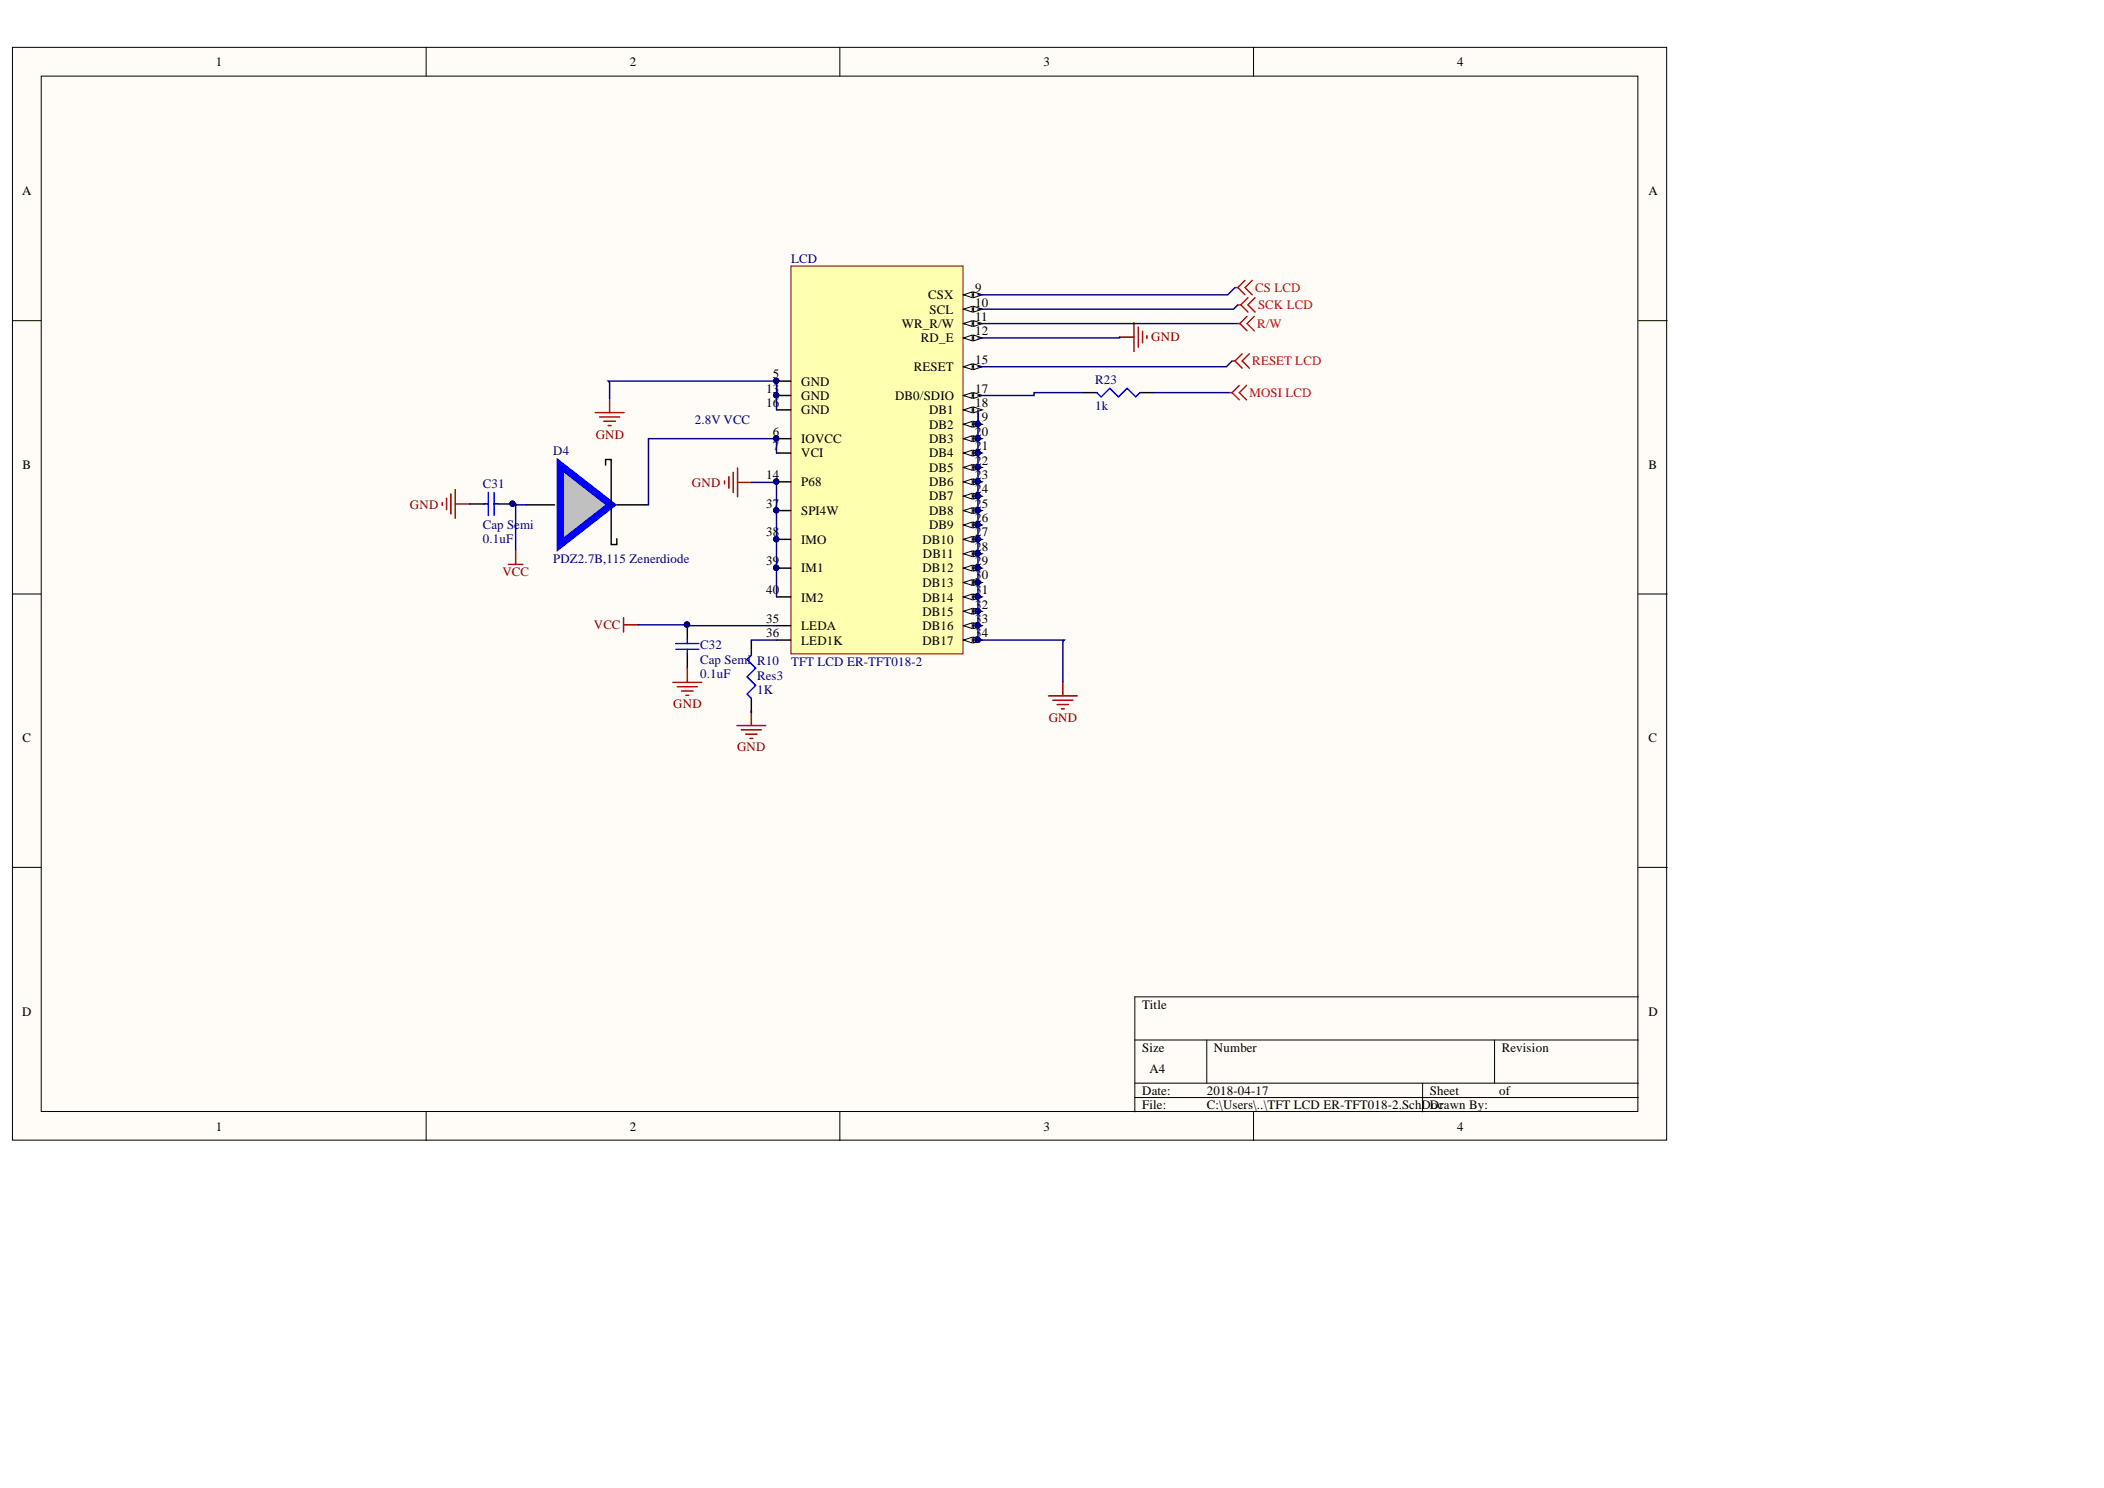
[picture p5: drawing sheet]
<svg xmlns="http://www.w3.org/2000/svg" width="371mm" height="262mm" viewBox="0 0 371 262" stroke-linecap="round" stroke-linejoin="round" font-family="sans-serif">
<defs><g id="words">
<g font-size="2.3">
<text x="38.1" y="11.7">1</text>
<text x="111.1" y="11.7">2</text>
<text x="184.1" y="11.7">3</text>
<text x="257" y="11.7">4</text>
<text x="3.9" y="34.5">A</text>
<text x="290.7" y="34.5">A</text>
<text x="163.7" y="52.8">CSX</text>
<text x="172" y="51.5">9</text>
<text x="159.1" y="57.9">WR_R/W</text>
<text x="164" y="55.3">SCL</text>
<text x="172" y="59.1">12</text>
<text x="172" y="56.6">11</text>
<text x="172" y="54.1">10</text>
<text x="161.2" y="65.5">RESET</text>
<text x="162.4" y="60.4">RD_E</text>
<text x="172" y="64.2">15</text>
<text x="135.2" y="69.3">13</text>
<text x="135.2" y="71.8">16</text>
<text x="136.3" y="66.7">5</text>
<text x="141.3" y="68">GND</text>
<text x="141.3" y="70.5">GND</text>
<text x="157.9" y="70.5">DB0/SDIO</text>
<text x="172" y="69.3">17</text>
<text x="172" y="71.8">18</text>
<text x="136.3" y="76.9">6</text>
<text x="141.3" y="73.1">GND</text>
<text x="163.9" y="73.1">DB1</text>
<text x="163.9" y="75.6">DB2</text>
<text x="172" y="74.3">1</text>
<text x="172" y="76.9">2</text>
<text x="173.2" y="74.3">9</text>
<text x="173.2" y="76.9">0</text>
<text x="4" y="82.7">B</text>
<text x="136.3" y="79.4">7</text>
<text x="141.3" y="78.1">IOVCC</text>
<text x="141.3" y="80.7">VCI</text>
<text x="163.9" y="78.1">DB3</text>
<text x="163.9" y="80.7">DB4</text>
<text x="163.9" y="83.2">DB5</text>
<text x="172" y="79.4">2</text>
<text x="172" y="81.9">2</text>
<text x="173.2" y="79.4">1</text>
<text x="173.2" y="81.9">2</text>
<text x="290.7" y="82.7">B</text>
<text x="135.2" y="84.5">14</text>
<text x="135.2" y="89.5">37</text>
<text x="141.3" y="85.7">P68</text>
<text x="163.9" y="85.7">DB6</text>
<text x="163.9" y="88.3">DB7</text>
<text x="172" y="84.5">2</text>
<text x="172" y="87">2</text>
<text x="172" y="89.5">2</text>
<text x="173.2" y="84.5">3</text>
<text x="173.2" y="87">4</text>
<text x="173.2" y="89.5">5</text>
<text x="135.2" y="94.6">38</text>
<text x="141.3" y="90.8">SPI4W</text>
<text x="141.3" y="95.9">IMO</text>
<text x="162.7" y="95.9">DB10</text>
<text x="163.9" y="90.8">DB8</text>
<text x="163.9" y="93.3">DB9</text>
<text x="172" y="92.1">2</text>
<text x="172" y="94.6">2</text>
<text x="173.2" y="92.1">6</text>
<text x="173.2" y="94.6">7</text>
<text x="135.2" y="99.7">39</text>
<text x="141.3" y="100.9">IM1</text>
<text x="162.7" y="100.9">DB12</text>
<text x="162.8" y="98.4">DB11</text>
<text x="172" y="97.1">2</text>
<text x="172" y="99.7">2</text>
<text x="173.2" y="97.1">8</text>
<text x="173.2" y="99.7">9</text>
<text x="135.2" y="104.8">40</text>
<text x="141.3" y="106.1">IM2</text>
<text x="162.7" y="106.1">DB14</text>
<text x="162.7" y="103.6">DB13</text>
<text x="172" y="104.8">3</text>
<text x="172" y="102.2">3</text>
<text x="172" y="107.4">3</text>
<text x="173.2" y="104.8">1</text>
<text x="173.2" y="102.2">0</text>
<text x="173.2" y="107.4">2</text>
<text x="135.2" y="109.9">35</text>
<text x="135.2" y="112.4">36</text>
<text x="141.3" y="111.2">LEDA</text>
<text x="141.3" y="113.7">LED1K</text>
<text x="162.7" y="108.6">DB15</text>
<text x="162.7" y="111.2">DB16</text>
<text x="162.7" y="113.7">DB17</text>
<text x="172" y="109.9">3</text>
<text x="172" y="112.4">3</text>
<text x="173.2" y="109.9">3</text>
<text x="173.2" y="112.4">4</text>
<text x="4" y="130.9">C</text>
<text x="290.7" y="130.9">C</text>
<text x="3.9" y="179.2">D</text>
<text x="201.5" y="177.9">Title</text>
<text x="290.7" y="179.2">D</text>
<text x="201.5" y="185.5">Size</text>
<text x="214.1" y="185.5">Number</text>
<text x="264.9" y="185.5">Revision</text>
<text x="202.7" y="189.3">A4</text>
<text x="201.5" y="193.1">Date:</text>
<text x="201.5" y="195.6">File:</text>
<text x="212.9" y="193.1">2018-04-17</text>
<text x="212.9" y="195.6">C:\Users\..\TFT LCD ER-TFT018-2.SchDDrawn By:</text>
<text x="252.2" y="193.1">Sheet</text>
<text x="252.4" y="195.6">oc</text>
<text x="264.5" y="193.1">of</text>
<text x="38.1" y="199.4">1</text>
<text x="111.1" y="199.4">2</text>
<text x="184.1" y="199.4">3</text>
<text x="257" y="199.4">4</text>
</g>
<g font-size="2.3" fill="#000080">
<text x="139.5" y="46.5">LCD</text>
<text x="193.2" y="67.8">R23</text>
<text x="122.6" y="74.8">2.8V VCC</text>
<text x="193.2" y="72.3">1k</text>
<text x="97.6" y="80.3">D4</text>
<text x="85.1" y="86.1">C31</text>
<text x="85.1" y="95.8">0.1uF</text>
<text x="85.1" y="93.3">Cap Semi</text>
<text x="97.6" y="99.3">PDZ2.7B,115 Zenerdiode</text>
<text x="123.5" y="119.6">0.1uF</text>
<text x="123.5" y="114.5">C32</text>
<text x="123.5" y="117.1">Cap Semi R10</text>
<text x="133.5" y="119.9">Res3</text>
<text x="139.5" y="117.5">TFT LCD ER-TFT018-2</text>
<text x="133.5" y="122.4">1K</text>
</g>
<g font-size="2.3" fill="#f00">
<text x="221.4" y="51.5">CS LCD</text>
<text x="221.7" y="57.9">R/W</text>
<text x="221.9" y="54.6">SCK LCD</text>
<text x="220.9" y="64.5">RESET LCD</text>
<text x="220.4" y="70">MOSI LCD</text>
</g>
<g font-size="2.3" fill="#800000">
<text x="203.1" y="60.2">GND</text>
<text x="105.1" y="77.4">GND</text>
<text x="72.3" y="89.7">GND</text>
<text x="122.1" y="85.8">GND</text>
<text x="88.6" y="101.6">VCC</text>
<text x="104.7" y="111">VCC</text>
<text x="118.8" y="124.9">GND</text>
<text x="185" y="127.3">GND</text>
<text x="130" y="132.5">GND</text>
</g>
</g></defs>
<g fill="#fffcf8" stroke="#000" stroke-width=".18">
<path d="M2.2 8.4h291.8v192.7h-291.8z"/>
<path d="M7.3 13.4h281.6v182.7h-281.6z"/>
</g>
<g fill="none" stroke="#000" stroke-width=".18">
<path d="M75.2 8.4v5M148.1 8.4v5M221.1 8.4v5M2.2 56.6h5.1M289 56.6h5.1M2.2 104.8h5.1M289 104.8h5.1M2.2 153h5.1M289 153h5.1M289 175.8h-88.8v20.3M75.2 196.1v5.1M148.1 196.1v5.1"/>
<path d="M200.2 183.4h88.8M200.2 191.1h88.8M200.2 193.6h88.8M212.9 183.4v7.7M221.1 196.1v5.1M250.9 191.1v5M263.6 183.4v7.7"/>
</g>
<g fill="none" stroke="#800000" stroke-width=".25">
<path d="M197.5 59.5h2.5M200 56.9v5.1M200.8 57.7v3.5M201.5 58.4v2.1M202.3 59.2v.5M105 72.8h5.1M105.8 73.5h3.5M106.5 74.3h2M107.3 75.1h.5M107.5 70.2v2.6M78 88.6v.5M78.8 87.9v2"/>
<path d="M79.5 87.1v3.6M80.3 86.4v5M80.3 88.9h2.5M89.7 99.6h2.5M91 97v2.6M127.8 84.8v.5M128.6 84.1v2M129.3 83.3v3.6M130.1 82.6v5M130.1 85.1h2.5M110 108.9v2.6M110 110.2h2.5"/>
<path d="M121.2 117.8v2.6M118.7 120.4h5.1M119.5 121.1h3.5M120.2 121.9h2M121 122.6h.5M130 128h5.1M130.8 128.7h3.5M131.5 129.5h2M132.3 130.3h.5M132.5 125.4v2.6M184.9 122.7h5.1M185.7 123.5h3.6"/>
<path d="M186.5 124.3h2M187.2 125h.5M187.5 120.2v2.5"/>
</g>
<path d="M190.9 69.3h2.6M201.1 69.3h2.5M121.2 110.2v2.5M121.2 115.3v2.5" fill="none" stroke="#000" stroke-width=".25"/>
<path d="M193.5 69.3l.7 .7 1.6-1.5 1.5 1.5 1.5-1.5 1.5 1.5 .8-.7M119.2 113.5h4.1M119.2 114.5h4.1M121.2 112.7v.8M121.2 114.5v.8" fill="none" stroke="#00f" stroke-width=".25"/>
<g fill="none" stroke="#f00" stroke-width=".25">
<path d="M217.8 50.7h.5M218.3 50.7l1.3 1.3M218.3 53.8h.5M218.8 53.8l1.3 1.2M219.6 49.5l-1.3 1.2M220.1 52.5l-1.3 1.3M220.9 49.5l-1.3 1.2 1.3 1.3M221.4 52.5l-1.3 1.3 1.3 1.2M216.8 69.3h.5M217.3 69.3l1.3 1.2M217.3 63.7h.5M217.8 63.7l1.3 1.2"/>
<path d="M218.6 68l-1.3 1.3M219.1 62.4l-1.3 1.3M219.9 68l-1.3 1.3 1.3 1.2M220.4 62.4l-1.3 1.3 1.3 1.2"/>
</g>
<circle cx="121.2" cy="110.2" r=".46" fill="#000080" stroke="#000080" stroke-width=".18"/>
<path d="M139.5 46.9h30.4v68.4h-30.4z" fill="#ffffb0" stroke="#800000" stroke-width=".18"/>
<path d="M170 69.8h2.5" fill="none" stroke="#000" stroke-width=".25"/>
<path d="M170 69.8l1.5-.5v1z" fill="#fffcf8"/>
<path d="M170 69.8l1.5-.5v1z" fill="none" stroke="#000" stroke-width=".18"/>
<path d="M171.7 69.3l1.6 .5-1.6 .5z" fill="#fffcf8"/>
<path d="M171.7 69.3l1.6 .5-1.6 .5z" fill="none" stroke="#000" stroke-width=".18"/>
<path d="M137 67.2h2.5M170 72.3h2.5" fill="none" stroke="#000" stroke-width=".25"/>
<circle cx="136.9" cy="67.2" r=".46" fill="#000080" stroke="#000080" stroke-width=".18"/>
<path d="M170 72.3l1.5-.5v1z" fill="#fffcf8"/>
<path d="M170 72.3l1.5-.5v1z" fill="none" stroke="#000" stroke-width=".18"/>
<path d="M171.7 71.8l1.6 .5-1.6 .5z" fill="#fffcf8"/>
<path d="M171.7 71.8l1.6 .5-1.6 .5z" fill="none" stroke="#000" stroke-width=".18"/>
<path d="M170 74.8h2.5" fill="none" stroke="#000" stroke-width=".25"/>
<path d="M170 74.8l1.5-.5v1z" fill="#fffcf8"/>
<path d="M170 74.8l1.5-.5v1z" fill="none" stroke="#000" stroke-width=".18"/>
<path d="M171.7 74.3l1.6 .5-1.6 .5z" fill="#fffcf8"/>
<path d="M171.7 74.3l1.6 .5-1.6 .5z" fill="none" stroke="#000" stroke-width=".18"/>
<circle cx="172.4" cy="74.8" r=".46" fill="#000080" stroke="#000080" stroke-width=".18"/>
<path d="M170 77.4h2.5" fill="none" stroke="#000" stroke-width=".25"/>
<path d="M170 77.4l1.5-.5v1z" fill="#fffcf8"/>
<path d="M170 77.4l1.5-.5v1z" fill="none" stroke="#000" stroke-width=".18"/>
<path d="M171.7 76.9l1.6 .5-1.6 .5z" fill="#fffcf8"/>
<path d="M171.7 76.9l1.6 .5-1.6 .5z" fill="none" stroke="#000" stroke-width=".18"/>
<circle cx="172.4" cy="77.3" r=".46" fill="#000080" stroke="#000080" stroke-width=".18"/>
<path d="M170 79.9h2.5" fill="none" stroke="#000" stroke-width=".25"/>
<path d="M170 79.9l1.5-.5v1z" fill="#fffcf8"/>
<path d="M170 79.9l1.5-.5v1z" fill="none" stroke="#000" stroke-width=".18"/>
<path d="M171.7 79.4l1.6 .5-1.6 .5z" fill="#fffcf8"/>
<path d="M171.7 79.4l1.6 .5-1.6 .5z" fill="none" stroke="#000" stroke-width=".18"/>
<circle cx="172.4" cy="79.9" r=".47" fill="#000080" stroke="#000080" stroke-width=".18"/>
<path d="M170 82.5h2.5" fill="none" stroke="#000" stroke-width=".25"/>
<path d="M170 82.5l1.5-.6v1.1z" fill="#fffcf8"/>
<path d="M170 82.5l1.5-.6v1.1z" fill="none" stroke="#000" stroke-width=".18"/>
<path d="M171.7 81.9l1.6 .6-1.6 .5z" fill="#fffcf8"/>
<path d="M171.7 81.9l1.6 .6-1.6 .5z" fill="none" stroke="#000" stroke-width=".18"/>
<circle cx="172.4" cy="82.4" r=".46" fill="#000080" stroke="#000080" stroke-width=".18"/>
<path d="M170 85h2.5" fill="none" stroke="#000" stroke-width=".25"/>
<path d="M170 85l1.5-.5v1z" fill="#fffcf8"/>
<path d="M170 85l1.5-.5v1z" fill="none" stroke="#000" stroke-width=".18"/>
<path d="M171.7 84.5l1.6 .5-1.6 .5z" fill="#fffcf8"/>
<path d="M171.7 84.5l1.6 .5-1.6 .5z" fill="none" stroke="#000" stroke-width=".18"/>
<g fill="#000080" stroke="#000080" stroke-width=".18">
<circle cx="172.4" cy="84.9" r=".46"/>
<circle cx="136.9" cy="69.7" r=".46"/>
<circle cx="136.9" cy="77.3" r=".46"/>
<circle cx="136.9" cy="84.9" r=".46"/>
<circle cx="136.9" cy="90" r=".46"/>
<circle cx="136.9" cy="95.1" r=".46"/>
<circle cx="136.9" cy="100.2" r=".46"/>
</g>
<path d="M137 69.8h2.5M137 72.3h2.5M137 77.4h2.5M137 79.9h2.5M137 85h2.5M137 90.1h2.5M137 95.1h2.5M170 87.5h2.5M137 100.2h2.5M137 105.3h2.5M137 110.4h2.5M137 112.9h2.5" fill="none" stroke="#000" stroke-width=".25"/>
<path d="M170 87.5l1.5-.5v1z" fill="#fffcf8"/>
<path d="M170 87.5l1.5-.5v1z" fill="none" stroke="#000" stroke-width=".18"/>
<path d="M171.7 87l1.6 .5-1.6 .5z" fill="#fffcf8"/>
<path d="M171.7 87l1.6 .5-1.6 .5z" fill="none" stroke="#000" stroke-width=".18"/>
<circle cx="172.4" cy="87.5" r=".47" fill="#000080" stroke="#000080" stroke-width=".18"/>
<path d="M170 90.1h2.5" fill="none" stroke="#000" stroke-width=".25"/>
<path d="M170 90.1l1.5-.5v1z" fill="#fffcf8"/>
<path d="M170 90.1l1.5-.5v1z" fill="none" stroke="#000" stroke-width=".18"/>
<path d="M171.7 89.6l1.6 .5-1.6 .5z" fill="#fffcf8"/>
<path d="M171.7 89.6l1.6 .5-1.6 .5z" fill="none" stroke="#000" stroke-width=".18"/>
<circle cx="172.4" cy="90" r=".46" fill="#000080" stroke="#000080" stroke-width=".18"/>
<path d="M170 92.6h2.5" fill="none" stroke="#000" stroke-width=".25"/>
<path d="M170 92.6l1.5-.5v1z" fill="#fffcf8"/>
<path d="M170 92.6l1.5-.5v1z" fill="none" stroke="#000" stroke-width=".18"/>
<path d="M171.7 92.1l1.6 .5-1.6 .5z" fill="#fffcf8"/>
<path d="M171.7 92.1l1.6 .5-1.6 .5z" fill="none" stroke="#000" stroke-width=".18"/>
<circle cx="172.4" cy="92.5" r=".46" fill="#000080" stroke="#000080" stroke-width=".18"/>
<path d="M170 95.1h2.5" fill="none" stroke="#000" stroke-width=".25"/>
<path d="M170 95.1l1.5-.5v1z" fill="#fffcf8"/>
<path d="M170 95.1l1.5-.5v1z" fill="none" stroke="#000" stroke-width=".18"/>
<path d="M171.7 94.6l1.6 .5-1.6 .5z" fill="#fffcf8"/>
<path d="M171.7 94.6l1.6 .5-1.6 .5z" fill="none" stroke="#000" stroke-width=".18"/>
<circle cx="172.4" cy="95.1" r=".47" fill="#000080" stroke="#000080" stroke-width=".18"/>
<path d="M170 97.7h2.5" fill="none" stroke="#000" stroke-width=".25"/>
<path d="M170 97.7l1.5-.5v1z" fill="#fffcf8"/>
<path d="M170 97.7l1.5-.5v1z" fill="none" stroke="#000" stroke-width=".18"/>
<path d="M171.7 97.2l1.6 .5-1.6 .5z" fill="#fffcf8"/>
<path d="M171.7 97.2l1.6 .5-1.6 .5z" fill="none" stroke="#000" stroke-width=".18"/>
<circle cx="172.4" cy="97.6" r=".46" fill="#000080" stroke="#000080" stroke-width=".18"/>
<path d="M170 100.2h2.5" fill="none" stroke="#000" stroke-width=".25"/>
<path d="M170 100.2l1.5-.5v1z" fill="#fffcf8"/>
<path d="M170 100.2l1.5-.5v1z" fill="none" stroke="#000" stroke-width=".18"/>
<path d="M171.7 99.7l1.6 .5-1.6 .5z" fill="#fffcf8"/>
<path d="M171.7 99.7l1.6 .5-1.6 .5z" fill="none" stroke="#000" stroke-width=".18"/>
<circle cx="172.4" cy="100.2" r=".46" fill="#000080" stroke="#000080" stroke-width=".18"/>
<path d="M170 105.3h2.5" fill="none" stroke="#000" stroke-width=".25"/>
<path d="M170 105.3l1.5-.5v1z" fill="#fffcf8"/>
<path d="M170 105.3l1.5-.5v1z" fill="none" stroke="#000" stroke-width=".18"/>
<path d="M171.7 104.8l1.6 .5-1.6 .5z" fill="#fffcf8"/>
<path d="M171.7 104.8l1.6 .5-1.6 .5z" fill="none" stroke="#000" stroke-width=".18"/>
<circle cx="172.4" cy="105.2" r=".46" fill="#000080" stroke="#000080" stroke-width=".18"/>
<path d="M170 102.8h2.5" fill="none" stroke="#000" stroke-width=".25"/>
<path d="M170 102.8l1.5-.6v1.1z" fill="#fffcf8"/>
<path d="M170 102.8l1.5-.6v1.1z" fill="none" stroke="#000" stroke-width=".18"/>
<path d="M171.7 102.2l1.6 .6-1.6 .5z" fill="#fffcf8"/>
<path d="M171.7 102.2l1.6 .6-1.6 .5z" fill="none" stroke="#000" stroke-width=".18"/>
<circle cx="172.4" cy="102.7" r=".47" fill="#000080" stroke="#000080" stroke-width=".18"/>
<path d="M170 107.8h2.5" fill="none" stroke="#000" stroke-width=".25"/>
<path d="M170 107.8l1.5-.5v1z" fill="#fffcf8"/>
<path d="M170 107.8l1.5-.5v1z" fill="none" stroke="#000" stroke-width=".18"/>
<path d="M171.7 107.3l1.6 .5-1.6 .5z" fill="#fffcf8"/>
<path d="M171.7 107.3l1.6 .5-1.6 .5z" fill="none" stroke="#000" stroke-width=".18"/>
<circle cx="172.4" cy="107.8" r=".46" fill="#000080" stroke="#000080" stroke-width=".18"/>
<path d="M170 110.4h2.5" fill="none" stroke="#000" stroke-width=".25"/>
<path d="M170 110.4l1.5-.5v1z" fill="#fffcf8"/>
<path d="M170 110.4l1.5-.5v1z" fill="none" stroke="#000" stroke-width=".18"/>
<path d="M171.7 109.9l1.6 .5-1.6 .5z" fill="#fffcf8"/>
<path d="M171.7 109.9l1.6 .5-1.6 .5z" fill="none" stroke="#000" stroke-width=".18"/>
<circle cx="172.4" cy="110.3" r=".46" fill="#000080" stroke="#000080" stroke-width=".18"/>
<path d="M170 112.9h2.5" fill="none" stroke="#000" stroke-width=".25"/>
<path d="M170 112.9l1.5-.5v1z" fill="#fffcf8"/>
<path d="M170 112.9l1.5-.5v1z" fill="none" stroke="#000" stroke-width=".18"/>
<path d="M171.7 112.4l1.6 .5-1.6 .5z" fill="#fffcf8"/>
<path d="M171.7 112.4l1.6 .5-1.6 .5z" fill="none" stroke="#000" stroke-width=".18"/>
<circle cx="172.4" cy="112.9" r=".47" fill="#000080" stroke="#000080" stroke-width=".18"/>
<path d="M170 64.7h2.5" fill="none" stroke="#000" stroke-width=".25"/>
<path d="M170 64.7l1.5-.5v1z" fill="#fffcf8"/>
<path d="M170 64.7l1.5-.5v1z" fill="none" stroke="#000" stroke-width=".18"/>
<path d="M171.7 64.2l1.6 .5-1.6 .5z" fill="#fffcf8"/>
<path d="M171.7 64.2l1.6 .5-1.6 .5z" fill="none" stroke="#000" stroke-width=".18"/>
<path d="M170 59.6h2.5" fill="none" stroke="#000" stroke-width=".25"/>
<path d="M170 59.6l1.5-.5v1z" fill="#fffcf8"/>
<path d="M170 59.6l1.5-.5v1z" fill="none" stroke="#000" stroke-width=".18"/>
<path d="M171.7 59.1l1.6 .5-1.6 .5z" fill="#fffcf8"/>
<path d="M171.7 59.1l1.6 .5-1.6 .5z" fill="none" stroke="#000" stroke-width=".18"/>
<path d="M170 57.1h2.5" fill="none" stroke="#000" stroke-width=".25"/>
<path d="M170 57.1l1.5-.5v1z" fill="#fffcf8"/>
<path d="M170 57.1l1.5-.5v1z" fill="none" stroke="#000" stroke-width=".18"/>
<path d="M171.7 56.6l1.6 .5-1.6 .5z" fill="#fffcf8"/>
<path d="M171.7 56.6l1.6 .5-1.6 .5z" fill="none" stroke="#000" stroke-width=".18"/>
<path d="M170 54.5h2.5" fill="none" stroke="#000" stroke-width=".25"/>
<path d="M170 54.5l1.5-.5v1z" fill="#fffcf8"/>
<path d="M170 54.5l1.5-.5v1z" fill="none" stroke="#000" stroke-width=".18"/>
<path d="M171.7 54l1.6 .5-1.6 .5z" fill="#fffcf8"/>
<path d="M171.7 54l1.6 .5-1.6 .5z" fill="none" stroke="#000" stroke-width=".18"/>
<path d="M170 52h2.5" fill="none" stroke="#000" stroke-width=".25"/>
<path d="M170 52l1.5-.5v1z" fill="#fffcf8"/>
<path d="M170 52l1.5-.5v1z" fill="none" stroke="#000" stroke-width=".18"/>
<path d="M171.7 51.5l1.6 .5-1.6 .5z" fill="#fffcf8"/>
<path d="M171.7 51.5l1.6 .5-1.6 .5z" fill="none" stroke="#000" stroke-width=".18"/>
<g fill="#000080" stroke="#000080" stroke-width=".18">
<circle cx="136.9" cy="67.2" r=".46"/>
<circle cx="172.4" cy="74.8" r=".46"/>
<circle cx="172.4" cy="77.3" r=".46"/>
<circle cx="172.4" cy="79.9" r=".47"/>
<circle cx="172.4" cy="82.4" r=".46"/>
<circle cx="172.4" cy="84.9" r=".46"/>
<circle cx="136.9" cy="69.7" r=".46"/>
<circle cx="136.9" cy="77.3" r=".46"/>
<circle cx="136.9" cy="84.9" r=".46"/>
<circle cx="136.9" cy="90" r=".46"/>
<circle cx="136.9" cy="95.1" r=".46"/>
<circle cx="136.9" cy="100.2" r=".46"/>
<circle cx="172.4" cy="87.5" r=".47"/>
<circle cx="172.4" cy="90" r=".46"/>
<circle cx="172.4" cy="92.5" r=".46"/>
<circle cx="172.4" cy="95.1" r=".47"/>
<circle cx="172.4" cy="97.6" r=".46"/>
<circle cx="172.4" cy="100.2" r=".46"/>
<circle cx="172.4" cy="105.2" r=".46"/>
<circle cx="172.4" cy="102.7" r=".47"/>
<circle cx="172.4" cy="107.8" r=".46"/>
<circle cx="172.4" cy="110.3" r=".46"/>
<circle cx="172.4" cy="112.9" r=".47"/>
<circle cx="90.4" cy="88.8" r=".46"/>
</g>
<path d="M218.2 57.1h.5M218.7 57.1l1.3 1.2M220 55.8l-1.3 1.3M221.2 55.8l-1.2 1.3 1.2 1.2" fill="none" stroke="#f00" stroke-width=".25"/>
<path d="M82.8 88.9h2.6M87.9 88.9h2.5M132.5 113v2.6M132.5 123.2v2.5" fill="none" stroke="#000" stroke-width=".25"/>
<path d="M85.4 88.9h.7M86.1 86.9v4M87.1 86.9v4M87.1 88.9h.8M132.5 115.6l-.7 .7 1.5 1.5-1.5 1.6 1.5 1.5-1.5 1.5 .7 .8" fill="none" stroke="#00f" stroke-width=".25"/>
<path d="M98.8 82l9 7-9 7.1z" fill="#c0c0c0"/>
<path d="M98.8 82l9 7-9 7.1z" fill="none" stroke="#00f" stroke-width="1.3"/>
<path d="M92.8 89h5M106.8 82v-.9h1v15h1v-1.1M108.8 89h5" fill="none" stroke="#000" stroke-width=".25"/>
<g fill="none" stroke="#000080" stroke-width=".25">
<path d="M172.5 57.1h45.7M197.5 59.5v.1h-25M217.8 50.7l-1.2 1.3h-44.1M218.3 53.8l-.7 .7h-45.1M107.5 70.2v-2.7l-.2-.3h29.7v5.1M137 79.9v-2.5h-22.6v11.6h-.6M172.5 72.3v40.6h15.2l-.2 .3v7M190.9 69.3h-8.5v.5h-9.9M203.6 69.3h13.2M217.3 63.7l-1 1h-43.8M92.8 89h-2.4v-.1h.6v8.1M132.6 85.1h4.3l.1-.1v20.3"/>
<path d="M112.5 110.2h8.7l.2 .2h15.6M137 112.9h-4.5v.1M132.5 125.4v.3"/>
</g>
<g fill="#000080" stroke="#000080" stroke-width=".18">
<circle cx="172.4" cy="74.8" r=".46"/>
<circle cx="172.4" cy="77.3" r=".46"/>
<circle cx="172.4" cy="79.9" r=".47"/>
<circle cx="172.4" cy="82.4" r=".46"/>
<circle cx="172.4" cy="84.9" r=".46"/>
<circle cx="172.4" cy="87.5" r=".47"/>
<circle cx="172.4" cy="90" r=".46"/>
<circle cx="172.4" cy="92.5" r=".46"/>
<circle cx="172.4" cy="95.1" r=".47"/>
<circle cx="172.4" cy="97.6" r=".46"/>
<circle cx="172.4" cy="100.2" r=".46"/>
<circle cx="172.4" cy="102.7" r=".47"/>
<circle cx="172.4" cy="105.2" r=".46"/>
<circle cx="172.4" cy="107.8" r=".46"/>
<circle cx="172.4" cy="110.3" r=".46"/>
<circle cx="172.4" cy="112.9" r=".47"/>
<circle cx="121.2" cy="110.2" r=".46"/>
<circle cx="136.9" cy="84.9" r=".46"/>
<circle cx="136.9" cy="90" r=".46"/>
<circle cx="136.9" cy="95.1" r=".46"/>
<circle cx="136.9" cy="100.2" r=".46"/>
<circle cx="136.9" cy="69.7" r=".46"/>
<circle cx="136.9" cy="67.2" r=".46"/>
<circle cx="90.4" cy="88.8" r=".46"/>
<circle cx="136.9" cy="77.3" r=".46"/>
</g>
<use href="#words"/>
</svg>
